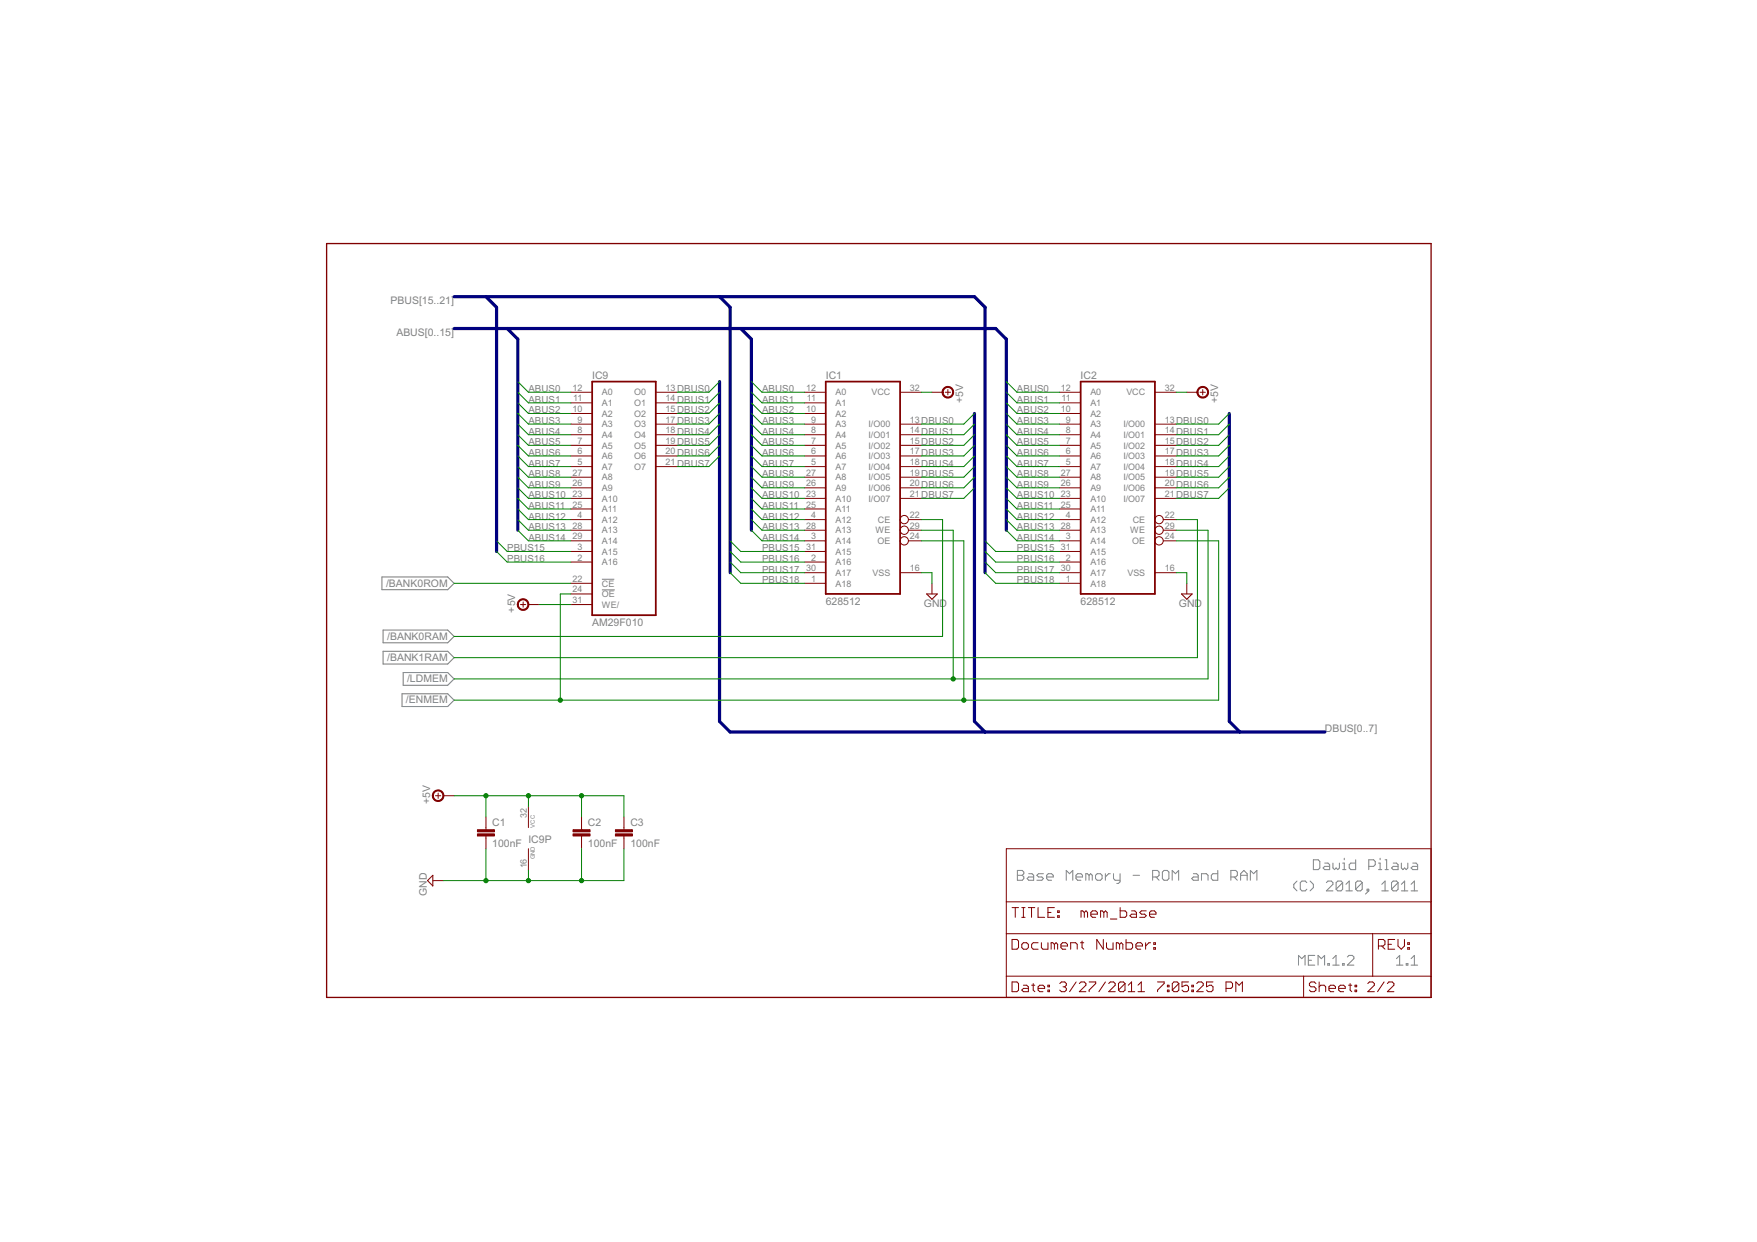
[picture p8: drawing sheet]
<svg xmlns="http://www.w3.org/2000/svg" width="420mm" height="297mm" viewBox="0 0 420 297" stroke-linecap="round" stroke-linejoin="round" font-family="sans-serif">
<defs><g id="words">
<g font-size="2.8" fill="#808080">
<text x="93.4" y="72.7">PBUS[15..21]</text>
<text x="94.8" y="80.3">ABUS[0..15]</text>
<text x="141.6" y="90.6">IC9</text>
<text x="197.5" y="90.6">IC1</text>
<text x="258.4" y="90.6">IC2</text>
<text x="230.4" y="96.4" transform="rotate(-90 230.4 96.4)">+5V</text>
<text x="291.3" y="96.4" transform="rotate(-90 291.3 96.4)">+5V</text>
<text x="92.3" y="140.3">/BANK0ROM</text>
<text x="123.2" y="146.5" transform="rotate(-90 123.2 146.5)">+5V</text>
<text x="141.6" y="149.7">AM29F010</text>
<text x="197.5" y="144.6">628512</text>
<text x="221" y="145.2">GND</text>
<text x="258.4" y="144.6">628512</text>
<text x="281.9" y="145.2">GND</text>
<text x="92.6" y="153">/BANK0RAM</text>
<text x="92.6" y="158.1">/BANK1RAM</text>
<text x="97.3" y="163.1">/LDMEM</text>
<text x="97.1" y="168.2">/ENMEM</text>
<text x="316.8" y="175.1">DBUS[0..7]</text>
<text x="102.9" y="192.2" transform="rotate(-90 102.9 192.2)">+5V</text>
<text x="117.7" y="197.5">C1</text>
<text x="140.6" y="197.5">C2</text>
<text x="150.7" y="197.5">C3</text>
<text x="117.7" y="202.6">100nF</text>
<text x="126.4" y="201.7">IC9P</text>
<text x="140.6" y="202.6">100nF</text>
<text x="150.7" y="202.6">100nF</text>
<text x="102.1" y="214.3" transform="rotate(-90 102.1 214.3)">GND</text>
</g>
<g font-size="2.6" fill="#808080">
<text x="126.4" y="93.8">ABUS0</text>
<text x="182.2" y="93.8">ABUS0</text>
<text x="243.2" y="93.8">ABUS0</text>
<text x="126.4" y="96.3">ABUS1</text>
<text x="126.4" y="98.9">ABUS2</text>
<text x="126.4" y="101.4">ABUS3</text>
<text x="182.2" y="96.3">ABUS1</text>
<text x="182.2" y="98.9">ABUS2</text>
<text x="182.2" y="101.4">ABUS3</text>
<text x="243.2" y="96.3">ABUS1</text>
<text x="243.2" y="98.9">ABUS2</text>
<text x="243.2" y="101.4">ABUS3</text>
<text x="126.4" y="104">ABUS4</text>
<text x="126.4" y="106.5">ABUS5</text>
<text x="182.2" y="104">ABUS4</text>
<text x="182.2" y="106.5">ABUS5</text>
<text x="243.2" y="104">ABUS4</text>
<text x="243.2" y="106.5">ABUS5</text>
<text x="126.4" y="109">ABUS6</text>
<text x="126.4" y="111.6">ABUS7</text>
<text x="182.2" y="109">ABUS6</text>
<text x="182.2" y="111.6">ABUS7</text>
<text x="243.2" y="109">ABUS6</text>
<text x="243.2" y="111.6">ABUS7</text>
<text x="126.4" y="114.1">ABUS8</text>
<text x="126.4" y="116.7">ABUS9</text>
<text x="126.4" y="119.2">ABUS10</text>
<text x="182.2" y="114.1">ABUS8</text>
<text x="182.2" y="116.7">ABUS9</text>
<text x="182.2" y="119.2">ABUS10</text>
<text x="243.2" y="114.1">ABUS8</text>
<text x="243.2" y="116.7">ABUS9</text>
<text x="243.2" y="119.2">ABUS10</text>
<text x="126.4" y="121.7">ABUS11</text>
<text x="126.4" y="124.3">ABUS12</text>
<text x="182.2" y="121.7">ABUS11</text>
<text x="182.2" y="124.3">ABUS12</text>
<text x="243.2" y="121.7">ABUS11</text>
<text x="243.2" y="124.3">ABUS12</text>
<text x="121.3" y="131.9">PBUS15</text>
<text x="126.4" y="126.8">ABUS13</text>
<text x="126.4" y="129.4">ABUS14</text>
<text x="182.2" y="126.8">ABUS13</text>
<text x="182.2" y="129.4">ABUS14</text>
<text x="182.2" y="131.9">PBUS15</text>
<text x="243.2" y="126.8">ABUS13</text>
<text x="243.2" y="129.4">ABUS14</text>
<text x="243.2" y="131.9">PBUS15</text>
<text x="121.3" y="134.4">PBUS16</text>
<text x="182.2" y="134.4">PBUS16</text>
<text x="182.2" y="137">PBUS17</text>
<text x="243.2" y="134.4">PBUS16</text>
<text x="243.2" y="137">PBUS17</text>
<text x="182.2" y="139.5">PBUS18</text>
<text x="243.2" y="139.5">PBUS18</text>
</g>
<g font-size="2.4" fill="#808080">
<text x="136.9" y="93.5">12</text>
<text x="137.1" y="96">11</text>
<text x="143.9" y="94.6">A0</text>
<text x="151.6" y="94.6">O0</text>
<text x="159.2" y="93.5">13DBUS0</text>
<text x="159.2" y="96">14DBUS1</text>
<text x="192.8" y="93.5">12</text>
<text x="192.9" y="96">11</text>
<text x="199.8" y="94.6">A0</text>
<text x="208.4" y="94.6">VCC</text>
<text x="217.6" y="93.5">32</text>
<text x="253.7" y="93.5">12</text>
<text x="253.9" y="96">11</text>
<text x="260.8" y="94.6">A0</text>
<text x="269.3" y="94.6">VCC</text>
<text x="278.5" y="93.5">32</text>
<text x="136.9" y="98.5">10</text>
<text x="138.1" y="101.1">9</text>
<text x="143.9" y="99.6">A2</text>
<text x="143.9" y="97.1">A1</text>
<text x="151.6" y="97.1">O1</text>
<text x="151.6" y="99.6">O2</text>
<text x="159.2" y="98.5">15DBUS2</text>
<text x="159.2" y="101.1">17DBUS3</text>
<text x="192.8" y="98.5">10</text>
<text x="193.9" y="101.1">9</text>
<text x="199.8" y="97.1">A1</text>
<text x="199.8" y="99.6">A2</text>
<text x="217.6" y="101.1">13DBUS0</text>
<text x="253.7" y="98.5">10</text>
<text x="254.9" y="101.1">9</text>
<text x="260.8" y="97.1">A1</text>
<text x="260.8" y="99.6">A2</text>
<text x="278.5" y="101.1">13DBUS0</text>
<text x="138.1" y="106.1">7</text>
<text x="138.1" y="103.6">8</text>
<text x="143.9" y="107.3">A5</text>
<text x="143.9" y="104.7">A4</text>
<text x="143.9" y="102.2">A3</text>
<text x="151.6" y="102.2">O3</text>
<text x="151.6" y="104.7">O4</text>
<text x="151.6" y="107.3">O5</text>
<text x="159.2" y="103.6">18DBUS4</text>
<text x="159.2" y="106.1">19DBUS5</text>
<text x="193.9" y="103.6">8</text>
<text x="193.9" y="106.1">7</text>
<text x="199.8" y="102.2">A3</text>
<text x="199.8" y="104.7">A4</text>
<text x="199.8" y="107.3">A5</text>
<text x="207.7" y="102.2">I/O00</text>
<text x="207.7" y="104.7">I/O01</text>
<text x="207.7" y="107.3">I/O02</text>
<text x="217.6" y="103.6">14DBUS1</text>
<text x="217.6" y="106.1">15DBUS2</text>
<text x="254.9" y="103.6">8</text>
<text x="254.9" y="106.1">7</text>
<text x="260.8" y="102.2">A3</text>
<text x="260.8" y="104.7">A4</text>
<text x="260.8" y="107.3">A5</text>
<text x="268.6" y="102.2">I/O00</text>
<text x="268.6" y="104.7">I/O01</text>
<text x="268.6" y="107.3">I/O02</text>
<text x="278.5" y="103.6">14DBUS1</text>
<text x="278.5" y="106.1">15DBUS2</text>
<text x="136.9" y="113.8">27</text>
<text x="138.1" y="111.2">5</text>
<text x="138.1" y="108.7">6</text>
<text x="143.9" y="112.3">A7</text>
<text x="143.9" y="109.8">A6</text>
<text x="151.6" y="109.8">O6</text>
<text x="151.6" y="112.3">O7</text>
<text x="159.2" y="108.7">20DBUS6</text>
<text x="159.2" y="111.2">21DBUS7</text>
<text x="192.8" y="113.8">27</text>
<text x="193.9" y="108.7">6</text>
<text x="193.9" y="111.2">5</text>
<text x="199.8" y="109.8">A6</text>
<text x="199.8" y="112.3">A7</text>
<text x="207.7" y="109.8">I/O03</text>
<text x="207.7" y="112.3">I/O04</text>
<text x="217.6" y="108.7">17DBUS3</text>
<text x="217.6" y="111.2">18DBUS4</text>
<text x="217.6" y="113.8">19DBUS5</text>
<text x="253.7" y="113.8">27</text>
<text x="254.9" y="108.7">6</text>
<text x="254.9" y="111.2">5</text>
<text x="260.8" y="109.8">A6</text>
<text x="260.8" y="112.3">A7</text>
<text x="268.6" y="109.8">I/O03</text>
<text x="268.6" y="112.3">I/O04</text>
<text x="278.5" y="108.7">17DBUS3</text>
<text x="278.5" y="111.2">18DBUS4</text>
<text x="278.5" y="113.8">19DBUS5</text>
<text x="136.9" y="118.8">23</text>
<text x="136.9" y="116.3">26</text>
<text x="143.9" y="120">A10</text>
<text x="143.9" y="117.4">A9</text>
<text x="143.9" y="114.9">A8</text>
<text x="192.8" y="116.3">26</text>
<text x="192.8" y="118.8">23</text>
<text x="199.8" y="114.9">A8</text>
<text x="199.8" y="117.4">A9</text>
<text x="199.8" y="120">A10</text>
<text x="207.7" y="114.9">I/O05</text>
<text x="207.7" y="117.4">I/O06</text>
<text x="207.7" y="120">I/O07</text>
<text x="217.6" y="116.3">20DBUS6</text>
<text x="217.6" y="118.8">21DBUS7</text>
<text x="253.7" y="116.3">26</text>
<text x="253.7" y="118.8">23</text>
<text x="260.8" y="114.9">A8</text>
<text x="260.8" y="117.4">A9</text>
<text x="260.8" y="120">A10</text>
<text x="268.6" y="114.9">I/O05</text>
<text x="268.6" y="117.4">I/O06</text>
<text x="268.6" y="120">I/O07</text>
<text x="278.5" y="116.3">20DBUS6</text>
<text x="278.5" y="118.8">21DBUS7</text>
<text x="136.9" y="121.4">25</text>
<text x="138.1" y="123.9">4</text>
<text x="143.9" y="125">A12</text>
<text x="143.9" y="122.5">A11</text>
<text x="192.8" y="121.4">25</text>
<text x="193.9" y="123.9">4</text>
<text x="199.8" y="122.5">A11</text>
<text x="199.8" y="125">A12</text>
<text x="209.9" y="125">CE</text>
<text x="217.6" y="123.9">22</text>
<text x="253.7" y="121.4">25</text>
<text x="254.9" y="123.9">4</text>
<text x="260.8" y="122.5">A11</text>
<text x="260.8" y="125">A12</text>
<text x="270.9" y="125">CE</text>
<text x="278.5" y="123.9">22</text>
<text x="136.9" y="126.5">28</text>
<text x="136.9" y="129">29</text>
<text x="138.1" y="131.5">3</text>
<text x="143.9" y="127.6">A13</text>
<text x="143.9" y="130.1">A14</text>
<text x="192.8" y="126.5">28</text>
<text x="192.8" y="131.5">31</text>
<text x="193.9" y="129">3</text>
<text x="199.8" y="127.6">A13</text>
<text x="199.8" y="130.1">A14</text>
<text x="209.4" y="127.6">WE</text>
<text x="209.8" y="130.1">OE</text>
<text x="217.6" y="126.5">29</text>
<text x="217.6" y="129">24</text>
<text x="253.7" y="126.5">28</text>
<text x="253.7" y="131.5">31</text>
<text x="254.9" y="129">3</text>
<text x="260.8" y="127.6">A13</text>
<text x="260.8" y="130.1">A14</text>
<text x="270.3" y="127.6">WE</text>
<text x="270.8" y="130.1">OE</text>
<text x="278.5" y="126.5">29</text>
<text x="278.5" y="129">24</text>
<text x="138.1" y="134.1">2</text>
<text x="143.9" y="132.7">A15</text>
<text x="143.9" y="135.2">A16</text>
<text x="192.8" y="136.6">30</text>
<text x="193.9" y="134.1">2</text>
<text x="199.8" y="132.7">A15</text>
<text x="199.8" y="135.2">A16</text>
<text x="199.8" y="137.7">A17</text>
<text x="208.7" y="137.7">VSS</text>
<text x="217.6" y="136.6">16</text>
<text x="253.7" y="136.6">30</text>
<text x="254.9" y="134.1">2</text>
<text x="260.8" y="132.7">A15</text>
<text x="260.8" y="135.2">A16</text>
<text x="260.8" y="137.7">A17</text>
<text x="269.6" y="137.7">VSS</text>
<text x="278.5" y="136.6">16</text>
<text x="136.9" y="139.2">22</text>
<text x="136.9" y="141.7">24</text>
<text x="143.9" y="140.3">CE</text>
<text x="143.9" y="142.8">OE</text>
<text x="193.9" y="139.2">1</text>
<text x="199.8" y="140.3">A18</text>
<text x="254.9" y="139.2">1</text>
<text x="260.8" y="140.3">A18</text>
<text x="136.9" y="144.2">31</text>
<text x="143.9" y="145.4">WE/</text>
<text x="126" y="195.6" transform="rotate(-90 126 195.6)">32</text>
<text x="126" y="207.7" transform="rotate(-90 126 207.7)">16</text>
</g>
<g font-size="1.6" fill="#808080">
<text x="127.9" y="197.9" transform="rotate(-90 127.9 197.9)">VCC</text>
<text x="127.9" y="205.5" transform="rotate(-90 127.9 205.5)">GND</text>
</g>
</g></defs>
<g fill="#808080" stroke="#808080" stroke-width=".24">
<path d="M243.3 208.2v2.3z"/>
<path d="M243.3 208.2h1.2z"/>
<path d="M244.5 208.2l.3 .4z"/>
<path d="M244.8 208.6v.4z"/>
<path d="M244.8 209l-.3 .3z"/>
<path d="M244.5 209.3l.3 .4z"/>
<path d="M244.8 209.7v.4z"/>
<path d="M244.8 210.1l-.3 .4z"/>
<path d="M243.3 210.5h1.2z"/>
<path d="M243.3 209.3h1.2z"/>
<path d="M246 209h.8z"/>
<path d="M246.8 209l.4 .3z"/>
<path d="M247.2 209.3v1.2z"/>
<path d="M246 210.5h1.2z"/>
<path d="M245.6 210.1l.4 .4z"/>
<path d="M245.6 210.1l.4-.4z"/>
<path d="M246 209.7h1.2z"/>
<path d="M247.9 210.5h1.2z"/>
<path d="M249.5 210.1l-.4 .4z"/>
<path d="M249.1 209.7l.4 .4z"/>
<path d="M248.3 209.7h.8z"/>
<path d="M247.9 209.3l.4 .4z"/>
<path d="M247.9 209.3l.4-.3z"/>
<path d="M248.3 209h1.2z"/>
<path d="M250.7 210.5h.8z"/>
<path d="M250.3 210.1l.4 .4z"/>
<path d="M250.3 209.3v.8z"/>
<path d="M250.3 209.3l.4-.3z"/>
<path d="M250.7 209h.8z"/>
<path d="M251.5 209l.4 .3z"/>
<path d="M251.9 209.3v.4z"/>
<path d="M250.3 209.7h1.6z"/>
<path d="M255 208.2v2.3z"/>
<path d="M255 208.2l.8 .8z"/>
<path d="M255.8 209l.7-.8z"/>
<path d="M256.5 208.2v2.3z"/>
<path d="M257.7 210.5h.8z"/>
<path d="M257.3 210.1l.4 .4z"/>
<path d="M257.3 209.3v.8z"/>
<path d="M257.3 209.3l.4-.3z"/>
<path d="M257.7 209h.8z"/>
<path d="M258.5 209l.4 .3z"/>
<path d="M258.9 209.3v.4z"/>
<path d="M257.3 209.7h1.6z"/>
<path d="M259.7 209v1.5z"/>
<path d="M259.7 209h.3z"/>
<path d="M260 209l.4 .3z"/>
<path d="M260.4 209.3v1.2z"/>
<path d="M260.4 209.3l.4-.3z"/>
<path d="M260.8 209l.4 .3z"/>
<path d="M261.2 209.3v1.2z"/>
<path d="M262.4 210.5h.8z"/>
<path d="M263.5 210.1l-.3 .4z"/>
<path d="M263.5 209.3v.8z"/>
<path d="M263.2 209l.3 .3z"/>
<path d="M262.4 209h.8z"/>
<path d="M262 209.3l.4-.3z"/>
<path d="M262 209.3v.8z"/>
<path d="M262 210.1l.4 .4z"/>
<path d="M264.3 209v1.5z"/>
<path d="M264.3 209.7l.8-.7z"/>
<path d="M265.1 209h.4z"/>
<path d="M266.3 209v1.1z"/>
<path d="M266.3 210.1l.4 .4z"/>
<path d="M266.7 210.5h1.1z"/>
<path d="M267.8 209v1.9z"/>
<path d="M267.4 211.3l.4-.4z"/>
<path d="M267.1 211.3h.3z"/>
<path d="M271 209.3h1.5z"/>
<path d="M275.6 208.2v2.3z"/>
<path d="M275.6 208.2h1.2z"/>
<path d="M276.8 208.2l.4 .4z"/>
<path d="M277.2 208.6v.7z"/>
<path d="M277.2 209.3l-.4 .4z"/>
<path d="M275.6 209.7h1.2z"/>
<path d="M276.4 209.7l.8 .8z"/>
<path d="M278.4 208.2h.7z"/>
<path d="M278.4 208.2l-.4 .4z"/>
<path d="M278 208.6v1.5z"/>
<path d="M278 210.1l.4 .4z"/>
<path d="M278.4 210.5h.7z"/>
<path d="M279.5 210.1l-.4 .4z"/>
<path d="M279.5 208.6v1.5z"/>
<path d="M279.1 208.2l.4 .4z"/>
<path d="M280.3 208.2v2.3z"/>
<path d="M280.3 208.2l.8 .8z"/>
<path d="M281.9 208.2l-.8 .8z"/>
<path d="M281.9 208.2v2.3z"/>
<path d="M285.4 209h.8z"/>
<path d="M286.2 209l.3 .3z"/>
<path d="M286.5 209.3v1.2z"/>
<path d="M285.4 210.5h1.1z"/>
<path d="M285 210.1l.4 .4z"/>
<path d="M285 210.1l.4-.4z"/>
<path d="M285.4 209.7h1.1z"/>
<path d="M287.3 209v1.5z"/>
<path d="M287.3 209h1.2z"/>
<path d="M288.5 209l.4 .3z"/>
<path d="M288.9 209.3v1.2z"/>
<path d="M291.2 208.2v2.3z"/>
<path d="M290 210.5h1.2z"/>
<path d="M289.7 210.1l.3 .4z"/>
<path d="M289.7 209.3v.8z"/>
<path d="M289.7 209.3l.3-.3z"/>
<path d="M290 209h1.2z"/>
<path d="M294.3 208.2v2.3z"/>
<path d="M294.3 208.2h1.2z"/>
<path d="M295.5 208.2l.4 .4z"/>
<path d="M295.9 208.6v.7z"/>
<path d="M295.9 209.3l-.4 .4z"/>
<path d="M294.3 209.7h1.2z"/>
<path d="M295.1 209.7l.8 .8z"/>
<path d="M296.7 209v1.5z"/>
<path d="M296.7 209l.8-.8z"/>
<path d="M297.5 208.2l.7 .8z"/>
<path d="M298.2 209v1.5z"/>
<path d="M296.7 209.3h1.5z"/>
<path d="M299 208.2v2.3z"/>
<path d="M299 208.2l.8 .8z"/>
<path d="M300.6 208.2l-.8 .8z"/>
<path d="M300.6 208.2v2.3z"/>
<path d="M314.1 205.6v2.4z"/>
<path d="M314.1 208h1.1z"/>
<path d="M315.6 207.6l-.4 .4z"/>
<path d="M315.6 206v1.6z"/>
<path d="M315.2 205.6l.4 .4z"/>
<path d="M314.1 205.6h1.1z"/>
<path d="M316.8 206.4h.8z"/>
<path d="M317.6 206.4l.4 .4z"/>
<path d="M318 206.8v1.2z"/>
<path d="M316.8 208h1.2z"/>
<path d="M316.4 207.6l.4 .4z"/>
<path d="M316.4 207.6l.4-.4z"/>
<path d="M316.8 207.2h1.2z"/>
<path d="M318.7 206.4v1.2z"/>
<path d="M318.7 207.6l.4 .4z"/>
<path d="M319.5 207.6l-.4 .4z"/>
<path d="M319.5 207.6l.4 .4z"/>
<path d="M320.3 207.6l-.4 .4z"/>
<path d="M320.3 206.4v1.2z"/>
<path d="M321.1 206.4h.4z"/>
<path d="M321.5 206.4v1.6z"/>
<path d="M321.1 208h.8z"/>
<path d="M321.5 205.3v.3z"/>
<path d="M324.2 205.6v2.4z"/>
<path d="M323 208h1.2z"/>
<path d="M322.6 207.6l.4 .4z"/>
<path d="M322.6 206.8v.8z"/>
<path d="M322.6 206.8l.4-.4z"/>
<path d="M323 206.4h1.2z"/>
<path d="M327.3 205.6v2.4z"/>
<path d="M327.3 205.6h1.2z"/>
<path d="M328.5 205.6l.4 .4z"/>
<path d="M328.9 206v.8z"/>
<path d="M328.9 206.8l-.4 .4z"/>
<path d="M327.3 207.2h1.2z"/>
<path d="M329.6 206.4h.4z"/>
<path d="M330 206.4v1.6z"/>
<path d="M329.6 208h.8z"/>
<path d="M330 205.3v.3z"/>
<path d="M331.2 205.6h.4z"/>
<path d="M331.6 205.6v2.4z"/>
<path d="M331.2 208h.8z"/>
<path d="M333.2 206.4h.7z"/>
<path d="M333.9 206.4l.4 .4z"/>
<path d="M334.3 206.8v1.2z"/>
<path d="M333.2 208h1.1z"/>
<path d="M332.8 207.6l.4 .4z"/>
<path d="M332.8 207.6l.4-.4z"/>
<path d="M333.2 207.2h1.1z"/>
<path d="M335.1 206.4v1.2z"/>
<path d="M335.1 207.6l.4 .4z"/>
<path d="M335.5 208l.4-.4z"/>
<path d="M335.9 207.6l.4 .4z"/>
<path d="M336.7 207.6l-.4 .4z"/>
<path d="M336.7 206.4v1.2z"/>
<path d="M337.8 206.4h.8z"/>
<path d="M338.6 206.4l.4 .4z"/>
<path d="M339 206.8v1.2z"/>
<path d="M337.8 208h1.2z"/>
<path d="M337.4 207.6l.4 .4z"/>
<path d="M337.4 207.6l.4-.4z"/>
<path d="M337.8 207.2h1.2z"/>
<path d="M309.4 212.3l.8 .8z"/>
<path d="M309.4 211.5v.8z"/>
<path d="M310.2 210.7l-.8 .8z"/>
<path d="M312.1 210.7l.4 .4z"/>
<path d="M311.3 210.7h.8z"/>
<path d="M310.9 211.1l.4-.4z"/>
<path d="M310.9 211.1v1.6z"/>
<path d="M310.9 212.7l.4 .4z"/>
<path d="M311.3 213.1h.8z"/>
<path d="M312.5 212.7l-.4 .4z"/>
<path d="M313.3 213.1l.8-.8z"/>
<path d="M314.1 211.5v.8z"/>
<path d="M313.3 210.7l.8 .8z"/>
<path d="M317.2 213.1h1.5z"/>
<path d="M317.2 213.1l1.5-1.6z"/>
<path d="M318.7 211.1v.4z"/>
<path d="M318.3 210.7l.4 .4z"/>
<path d="M317.6 210.7h.7z"/>
<path d="M317.6 210.7l-.4 .4z"/>
<path d="M319.5 211.1v1.6z"/>
<path d="M319.5 211.1l.4-.4z"/>
<path d="M319.9 210.7h.8z"/>
<path d="M320.7 210.7l.4 .4z"/>
<path d="M321.1 211.1v1.6z"/>
<path d="M321.1 212.7l-.4 .4z"/>
<path d="M319.9 213.1h.8z"/>
<path d="M319.5 212.7l.4 .4z"/>
<path d="M319.5 212.7l1.6-1.6z"/>
<path d="M321.9 211.5l.7-.8z"/>
<path d="M322.6 210.7v2.4z"/>
<path d="M321.9 213.1h1.5z"/>
<path d="M324.2 211.1v1.6z"/>
<path d="M324.2 211.1l.4-.4z"/>
<path d="M324.6 210.7h.8z"/>
<path d="M325.4 210.7l.4 .4z"/>
<path d="M325.8 211.1v1.6z"/>
<path d="M325.8 212.7l-.4 .4z"/>
<path d="M324.6 213.1h.8z"/>
<path d="M324.2 212.7l.4 .4z"/>
<path d="M324.2 212.7l1.6-1.6z"/>
<path d="M326.5 213.8l.8-.7z"/>
<path d="M327.3 212.7v.4z"/>
<path d="M326.9 212.7h.4z"/>
<path d="M326.9 212.7v.4z"/>
<path d="M326.9 213.1h.4z"/>
<path d="M330.4 211.5l.8-.8z"/>
<path d="M331.2 210.7v2.4z"/>
<path d="M330.4 213.1h1.6z"/>
<path d="M332.8 211.1v1.6z"/>
<path d="M332.8 211.1l.4-.4z"/>
<path d="M333.2 210.7h.7z"/>
<path d="M333.9 210.7l.4 .4z"/>
<path d="M334.3 211.1v1.6z"/>
<path d="M334.3 212.7l-.4 .4z"/>
<path d="M333.2 213.1h.7z"/>
<path d="M332.8 212.7l.4 .4z"/>
<path d="M332.8 212.7l1.5-1.6z"/>
<path d="M335.1 211.5l.8-.8z"/>
<path d="M335.9 210.7v2.4z"/>
<path d="M335.1 213.1h1.6z"/>
<path d="M338.2 210.7l-.8 .8z"/>
<path d="M338.2 210.7v2.4z"/>
<path d="M337.4 213.1h1.6z"/>
<path d="M334.7 228.5l-.8 .8z"/>
<path d="M334.7 228.5v2.3z"/>
<path d="M333.9 230.8h1.6z"/>
<path d="M336.3 230.4v.4z"/>
<path d="M336.3 230.4h.4z"/>
<path d="M336.7 230.4v.4z"/>
<path d="M336.3 230.8h.4z"/>
<path d="M338.2 228.5l-.8 .8z"/>
<path d="M338.2 228.5v2.3z"/>
<path d="M337.4 230.8h1.6z"/>
<path d="M310.5 228.5v2.3z"/>
<path d="M310.5 228.5l.8 .8z"/>
<path d="M311.3 229.3l.8-.8z"/>
<path d="M312.1 228.5v2.3z"/>
<path d="M312.9 228.5h1.5z"/>
<path d="M312.9 228.5v2.3z"/>
<path d="M312.9 230.8h1.5z"/>
<path d="M312.9 229.7h.7z"/>
<path d="M315.2 228.5v2.3z"/>
<path d="M315.2 228.5l.8 .8z"/>
<path d="M316 229.3l.8-.8z"/>
<path d="M316.8 228.5v2.3z"/>
<path d="M317.5 230.4v.4z"/>
<path d="M317.5 230.4h.4z"/>
<path d="M317.9 230.4v.4z"/>
<path d="M317.5 230.8h.4z"/>
<path d="M319.5 228.5l-.8 .8z"/>
<path d="M319.5 228.5v2.3z"/>
<path d="M318.7 230.8h1.6z"/>
<path d="M321 230.4v.4z"/>
<path d="M321 230.4h.4z"/>
<path d="M321.4 230.4v.4z"/>
<path d="M321 230.8h.4z"/>
<path d="M322.2 230.8h1.6z"/>
<path d="M322.2 230.8l1.6-1.5z"/>
<path d="M323.8 228.9v.4z"/>
<path d="M323.4 228.5l.4 .4z"/>
<path d="M322.6 228.5h.8z"/>
<path d="M322.2 228.9l.4-.4z"/>
<path d="M143.9 138.5h3z"/>
<path d="M143.9 141.1h3.1z"/>
</g>
<g fill="#808080" stroke="#808080" stroke-width=".25">
<path d="M108.6 167.4l-1.5 1.6z"/>
<path d="M96.1 169h11z"/>
<path d="M107.1 165.9l1.5 1.5z"/>
<path d="M96.1 165.9h11z"/>
<path d="M96.1 165.9v3.1z"/>
<path d="M107.1 141l1.5-1.5z"/>
<path d="M91.3 141h15.8z"/>
<path d="M107.1 138l1.5 1.5z"/>
<path d="M91.3 138h15.8z"/>
<path d="M91.3 138v3z"/>
<path d="M108.6 152.2l-1.5 1.5z"/>
<path d="M91.6 153.7h15.5z"/>
<path d="M107.1 150.7l1.5 1.5z"/>
<path d="M91.6 150.7h15.5z"/>
<path d="M91.6 150.7v3z"/>
<path d="M108.6 157.3l-1.5 1.5z"/>
<path d="M91.6 158.8h15.5z"/>
<path d="M107.1 155.8l1.5 1.5z"/>
<path d="M91.6 155.8h15.5z"/>
<path d="M91.6 155.8v3z"/>
<path d="M108.6 162.4l-1.5 1.5z"/>
<path d="M96.4 163.9h10.7z"/>
<path d="M107.1 160.8l1.5 1.6z"/>
<path d="M96.4 160.8h10.7z"/>
<path d="M96.4 160.8v3.1z"/>
</g>
<g fill="#800000" stroke="#800000" stroke-width=".42">
<path d="M197.5 91.3v50.7z"/>
<path d="M197.5 142h17.7z"/>
<path d="M215.2 91.3v50.7z"/>
<path d="M197.5 91.3h17.7z"/>
<path d="M258.4 91.3v50.7z"/>
<path d="M258.4 142h17.8z"/>
<path d="M276.2 91.3v50.7z"/>
<path d="M258.4 91.3h17.8z"/>
<path d="M141.6 147.1h15.2z"/>
<path d="M156.8 91.3v55.8z"/>
<path d="M141.6 91.3h15.2z"/>
<path d="M141.6 91.3v55.8z"/>
</g>
<g fill="#800000" stroke="#800000" stroke-width=".24">
<path d="M192.4 93.8h5.1z"/>
<path d="M192.4 96.4h5.1z"/>
<path d="M192.4 98.9h5.1z"/>
<path d="M192.4 101.4h5.1z"/>
<path d="M192.4 104h5.1z"/>
<path d="M192.4 106.5h5.1z"/>
<path d="M192.4 109.1h5.1z"/>
<path d="M192.4 111.6h5.1z"/>
<path d="M192.4 114.1h5.1z"/>
<path d="M215.2 101.4h5.1z"/>
<path d="M215.2 104h5.1z"/>
<path d="M215.2 106.5h5.1z"/>
<path d="M215.2 109.1h5.1z"/>
<path d="M215.2 111.6h5.1z"/>
<path d="M215.2 114.1h5.1z"/>
<path d="M215.2 116.7h5.1z"/>
<path d="M215.2 119.2h5.1z"/>
<path d="M192.4 116.7h5.1z"/>
<path d="M192.4 119.2h5.1z"/>
<path d="M192.4 121.7h5.1z"/>
<path d="M192.4 124.3h5.1z"/>
<path d="M192.4 126.8h5.1z"/>
<path d="M192.4 129.3h5.1z"/>
<path d="M217.2 126.8h3.1z"/>
<path d="M217.2 124.3h3.1z"/>
<path d="M217.2 129.3h3.1z"/>
<path d="M192.4 131.9h5.1z"/>
<path d="M192.4 134.4h5.1z"/>
<path d="M215.2 93.8h5.1z"/>
<path d="M215.2 137h5.1z"/>
<path d="M192.4 137h5.1z"/>
<path d="M192.4 139.5h5.1z"/>
<path d="M253.3 93.8h5.1z"/>
<path d="M253.3 96.4h5.1z"/>
<path d="M253.3 98.9h5.1z"/>
<path d="M253.3 101.4h5.1z"/>
<path d="M253.3 104h5.1z"/>
<path d="M253.3 106.5h5.1z"/>
<path d="M253.3 109.1h5.1z"/>
<path d="M253.3 111.6h5.1z"/>
<path d="M253.3 114.1h5.1z"/>
<path d="M276.2 101.4h5.1z"/>
<path d="M276.2 104h5.1z"/>
<path d="M276.2 106.5h5.1z"/>
<path d="M276.2 109.1h5.1z"/>
<path d="M276.2 111.6h5.1z"/>
<path d="M276.2 114.1h5.1z"/>
<path d="M276.2 116.7h5.1z"/>
<path d="M276.2 119.2h5.1z"/>
<path d="M253.3 116.7h5.1z"/>
<path d="M253.3 119.2h5.1z"/>
<path d="M253.3 121.7h5.1z"/>
<path d="M253.3 124.3h5.1z"/>
<path d="M253.3 126.8h5.1z"/>
<path d="M253.3 129.3h5.1z"/>
<path d="M278.2 126.8h3.1z"/>
<path d="M278.2 124.3h3.1z"/>
<path d="M278.2 129.3h3.1z"/>
<path d="M253.3 131.9h5.1z"/>
<path d="M253.3 134.4h5.1z"/>
<path d="M276.2 93.8h5.1z"/>
<path d="M276.2 137h5.1z"/>
<path d="M253.3 137h5.1z"/>
<path d="M253.3 139.5h5.1z"/>
<path d="M136.5 144.6h5.1z"/>
<path d="M136.5 124.3h5.1z"/>
<path d="M136.5 111.6h5.1z"/>
<path d="M136.5 109.1h5.1z"/>
<path d="M136.5 106.5h5.1z"/>
<path d="M136.5 104h5.1z"/>
<path d="M136.5 101.4h5.1z"/>
<path d="M136.5 98.9h5.1z"/>
<path d="M136.5 96.4h5.1z"/>
<path d="M136.5 93.8h5.1z"/>
<path d="M156.8 93.8h5.1z"/>
<path d="M156.8 96.4h5.1z"/>
<path d="M156.8 98.9h5.1z"/>
<path d="M156.8 101.4h5.1z"/>
<path d="M156.8 104h5.1z"/>
<path d="M156.8 106.5h5.1z"/>
<path d="M156.8 109.1h5.1z"/>
<path d="M156.8 111.6h5.1z"/>
<path d="M136.5 139.5h5.1z"/>
<path d="M136.5 119.2h5.1z"/>
<path d="M136.5 142h5.1z"/>
<path d="M136.5 121.7h5.1z"/>
<path d="M136.5 116.7h5.1z"/>
<path d="M136.5 114.1h5.1z"/>
<path d="M136.5 126.8h5.1z"/>
<path d="M136.5 129.3h5.1z"/>
<path d="M136.5 131.9h5.1z"/>
<path d="M136.5 134.4h5.1z"/>
<path d="M126.4 192.8v5.1z"/>
<path d="M126.4 203v5.1z"/>
<path d="M126.4 144.6h2.5z"/>
<path d="M125.1 144v1.2z"/>
<path d="M124.5 144.6h1.2z"/>
<path d="M222.9 93.8h2.5z"/>
<path d="M226.7 93.2v1.2z"/>
<path d="M226 93.8h1.3z"/>
<path d="M283.8 93.8h2.5z"/>
<path d="M287.6 93.2v1.2z"/>
<path d="M287 93.8h1.2z"/>
<path d="M222.9 139.5v2.5z"/>
<path d="M283.8 139.5v2.5z"/>
<path d="M116.2 195.4v2.5z"/>
<path d="M116.2 200.4v2.6z"/>
<path d="M116.2 197.9v.5z"/>
<path d="M116.2 199.9v.5z"/>
<path d="M106 190.3h2.6z"/>
<path d="M104.8 189.7v1.2z"/>
<path d="M104.1 190.3h1.3z"/>
<path d="M103.5 210.6h2.5z"/>
<path d="M139.1 195.4v2.5z"/>
<path d="M139.1 200.4v2.6z"/>
<path d="M139.1 197.9v.5z"/>
<path d="M139.1 199.9v.5z"/>
<path d="M149.2 195.4v2.5z"/>
<path d="M149.2 200.4v2.6z"/>
<path d="M149.2 197.9v.5z"/>
<path d="M149.2 199.9v.5z"/>
<path d="M240.6 238.5h71.1z"/>
<path d="M328.3 223.3h13.9z"/>
<path d="M240.6 233.5v5z"/>
<path d="M242 234.8v2.4z"/>
<path d="M242 237.2h1.2z"/>
<path d="M243.2 237.2l.4-.4z"/>
<path d="M243.6 235.2v1.6z"/>
<path d="M243.2 234.8l.4 .4z"/>
<path d="M242 234.8h1.2z"/>
<path d="M244.7 235.6h.8z"/>
<path d="M245.5 235.6l.4 .4z"/>
<path d="M245.9 236v1.2z"/>
<path d="M244.7 237.2h1.2z"/>
<path d="M244.3 236.8l.4 .4z"/>
<path d="M244.7 236.4l-.4 .4z"/>
<path d="M244.7 236.4h1.2z"/>
<path d="M247.1 235.2v1.6z"/>
<path d="M247.1 236.8l.4 .4z"/>
<path d="M246.7 235.6h.8z"/>
<path d="M248.6 237.2h.8z"/>
<path d="M248.2 236.8l.4 .4z"/>
<path d="M248.2 236v.8z"/>
<path d="M248.2 236l.4-.4z"/>
<path d="M248.6 235.6h.8z"/>
<path d="M249.4 235.6l.4 .4z"/>
<path d="M249.8 236v.4z"/>
<path d="M248.2 236.4h1.6z"/>
<path d="M250.6 235.6h.4z"/>
<path d="M251 235.6v.4z"/>
<path d="M250.6 236h.4z"/>
<path d="M250.6 235.6v.4z"/>
<path d="M250.6 236.8h.4z"/>
<path d="M251 236.8v.4z"/>
<path d="M250.6 237.2h.4z"/>
<path d="M250.6 236.8v.4z"/>
<path d="M253.4 235.2l.4-.4z"/>
<path d="M253.8 234.8h.8z"/>
<path d="M254.6 234.8l.4 .4z"/>
<path d="M255 235.2v.4z"/>
<path d="M255 235.6l-.4 .4z"/>
<path d="M254.2 236h.4z"/>
<path d="M254.6 236l.4 .4z"/>
<path d="M255 236.4v.4z"/>
<path d="M255 236.8l-.4 .4z"/>
<path d="M253.8 237.2h.8z"/>
<path d="M253.4 236.8l.4 .4z"/>
<path d="M257.3 234.8l-1.5 2.4z"/>
<path d="M258.1 237.2h1.6z"/>
<path d="M258.1 237.2l1.6-1.6z"/>
<path d="M259.7 235.2v.4z"/>
<path d="M259.3 234.8l.4 .4z"/>
<path d="M258.5 234.8h.8z"/>
<path d="M258.1 235.2l.4-.4z"/>
<path d="M260.5 234.8h1.5z"/>
<path d="M262 234.8v.4z"/>
<path d="M262 235.2l-1.5 1.6z"/>
<path d="M260.5 236.8v.4z"/>
<path d="M264.4 234.8l-1.6 2.4z"/>
<path d="M265.1 237.2h1.6z"/>
<path d="M265.1 237.2l1.6-1.6z"/>
<path d="M266.7 235.2v.4z"/>
<path d="M266.3 234.8l.4 .4z"/>
<path d="M265.5 234.8h.8z"/>
<path d="M265.5 234.8l-.4 .4z"/>
<path d="M267.5 235.2v1.6z"/>
<path d="M267.5 235.2l.4-.4z"/>
<path d="M267.9 234.8h.7z"/>
<path d="M268.6 234.8l.4 .4z"/>
<path d="M269 235.2v1.6z"/>
<path d="M269 236.8l-.4 .4z"/>
<path d="M267.9 237.2h.7z"/>
<path d="M267.5 236.8l.4 .4z"/>
<path d="M267.5 236.8l1.5-1.6z"/>
<path d="M270.6 234.8l-.8 .8z"/>
<path d="M270.6 234.8v2.4z"/>
<path d="M269.8 237.2h1.6z"/>
<path d="M272.1 235.6l.8-.8z"/>
<path d="M272.9 234.8v2.4z"/>
<path d="M272.1 237.2h1.6z"/>
<path d="M276.8 234.8h1.6z"/>
<path d="M278.4 234.8v.4z"/>
<path d="M278.4 235.2l-1.6 1.6z"/>
<path d="M276.8 236.8v.4z"/>
<path d="M279.2 235.6h.3z"/>
<path d="M279.5 235.6v.4z"/>
<path d="M279.2 236h.3z"/>
<path d="M279.2 235.6v.4z"/>
<path d="M279.2 236.8h.3z"/>
<path d="M279.5 236.8v.4z"/>
<path d="M279.2 237.2h.3z"/>
<path d="M279.2 236.8v.4z"/>
<path d="M280.3 235.2v1.6z"/>
<path d="M280.3 235.2l.4-.4z"/>
<path d="M280.7 234.8h.8z"/>
<path d="M281.5 234.8l.4 .4z"/>
<path d="M281.9 235.2v1.6z"/>
<path d="M281.5 237.2l.4-.4z"/>
<path d="M280.7 237.2h.8z"/>
<path d="M280.3 236.8l.4 .4z"/>
<path d="M280.3 236.8l1.6-1.6z"/>
<path d="M282.7 234.8h1.5z"/>
<path d="M282.7 234.8v1.2z"/>
<path d="M282.7 236l.7-.4z"/>
<path d="M283.4 235.6h.4z"/>
<path d="M283.8 235.6l.4 .4z"/>
<path d="M284.2 236v.8z"/>
<path d="M284.2 236.8l-.4 .4z"/>
<path d="M283.1 237.2h.7z"/>
<path d="M282.7 236.8l.4 .4z"/>
<path d="M285 235.6h.4z"/>
<path d="M285.4 235.6v.4z"/>
<path d="M285 236h.4z"/>
<path d="M285 235.6v.4z"/>
<path d="M285 236.8h.4z"/>
<path d="M285.4 236.8v.4z"/>
<path d="M285 237.2h.4z"/>
<path d="M285 236.8v.4z"/>
<path d="M286.2 237.2h1.5z"/>
<path d="M286.2 237.2l1.5-1.6z"/>
<path d="M287.7 235.2v.4z"/>
<path d="M287.3 234.8l.4 .4z"/>
<path d="M286.6 234.8h.7z"/>
<path d="M286.6 234.8l-.4 .4z"/>
<path d="M288.5 234.8h1.6z"/>
<path d="M288.5 234.8v1.2z"/>
<path d="M288.5 236l.8-.4z"/>
<path d="M289.3 235.6h.4z"/>
<path d="M289.7 235.6l.4 .4z"/>
<path d="M290.1 236v.8z"/>
<path d="M290.1 236.8l-.4 .4z"/>
<path d="M288.9 237.2h.8z"/>
<path d="M288.5 236.8l.4 .4z"/>
<path d="M293.2 234.8v2.4z"/>
<path d="M293.2 234.8h1.2z"/>
<path d="M294.4 234.8l.3 .4z"/>
<path d="M294.7 235.2v.8z"/>
<path d="M294.7 236l-.3 .4z"/>
<path d="M293.2 236.4h1.2z"/>
<path d="M295.5 234.8v2.4z"/>
<path d="M295.5 234.8l.8 .8z"/>
<path d="M296.3 235.6l.8-.8z"/>
<path d="M297.1 234.8v2.4z"/>
<path d="M240.6 233.5h71.1z"/>
<path d="M240.6 223.3v10.2z"/>
<path d="M342.2 223.3v10.2z"/>
<path d="M311.7 233.5v5z"/>
<path d="M311.7 233.5h16.6z"/>
<path d="M311.7 238.5h30.5z"/>
<path d="M314.3 234.8l.4 .4z"/>
<path d="M313.5 234.8h.8z"/>
<path d="M313.5 234.8l-.4 .4z"/>
<path d="M313.1 235.2v.4z"/>
<path d="M313.1 235.6l.4 .4z"/>
<path d="M313.5 236h.8z"/>
<path d="M314.3 236l.4 .4z"/>
<path d="M314.7 236.4v.4z"/>
<path d="M314.3 237.2l.4-.4z"/>
<path d="M313.5 237.2h.8z"/>
<path d="M313.1 236.8l.4 .4z"/>
<path d="M315.4 234.8v2.4z"/>
<path d="M315.4 236l.4-.4z"/>
<path d="M315.8 235.6h.8z"/>
<path d="M316.6 235.6l.4 .4z"/>
<path d="M317 236v1.2z"/>
<path d="M318.2 237.2h.8z"/>
<path d="M317.8 236.8l.4 .4z"/>
<path d="M317.8 236v.8z"/>
<path d="M317.8 236l.4-.4z"/>
<path d="M318.2 235.6h.8z"/>
<path d="M319 235.6l.4 .4z"/>
<path d="M319.4 236v.4z"/>
<path d="M317.8 236.4h1.6z"/>
<path d="M320.5 237.2h.8z"/>
<path d="M320.1 236.8l.4 .4z"/>
<path d="M320.1 236v.8z"/>
<path d="M320.1 236l.4-.4z"/>
<path d="M320.5 235.6h.8z"/>
<path d="M321.3 235.6l.4 .4z"/>
<path d="M321.7 236v.4z"/>
<path d="M320.1 236.4h1.6z"/>
<path d="M322.9 235.2v1.6z"/>
<path d="M322.9 236.8l.4 .4z"/>
<path d="M322.5 235.6h.8z"/>
<path d="M324 235.6h.4z"/>
<path d="M324.4 235.6v.4z"/>
<path d="M324 236h.4z"/>
<path d="M324 235.6v.4z"/>
<path d="M324 236.8h.4z"/>
<path d="M324.4 236.8v.4z"/>
<path d="M324 237.2h.4z"/>
<path d="M324 236.8v.4z"/>
<path d="M327.1 237.2h1.6z"/>
<path d="M327.1 237.2l1.6-1.6z"/>
<path d="M328.7 235.2v.4z"/>
<path d="M328.3 234.8l.4 .4z"/>
<path d="M327.5 234.8h.8z"/>
<path d="M327.5 234.8l-.4 .4z"/>
<path d="M331 234.8l-1.6 2.4z"/>
<path d="M331.8 237.2h1.5z"/>
<path d="M331.8 237.2l1.5-1.6z"/>
<path d="M333.3 235.2v.4z"/>
<path d="M332.9 234.8l.4 .4z"/>
<path d="M332.1 234.8h.8z"/>
<path d="M332.1 234.8l-.3 .4z"/>
<path d="M329.6 224.7v2.3z"/>
<path d="M329.6 224.7h1.2z"/>
<path d="M330.8 224.7l.4 .4z"/>
<path d="M331.2 225.1v.7z"/>
<path d="M331.2 225.8l-.4 .5z"/>
<path d="M329.6 226.3h1.2z"/>
<path d="M330.4 226.3l.8 .7z"/>
<path d="M332 224.7h1.5z"/>
<path d="M332 224.7v2.3z"/>
<path d="M332 227h1.5z"/>
<path d="M332 225.8h.7z"/>
<path d="M334.3 224.7v1.6z"/>
<path d="M334.3 226.3l.8 .7z"/>
<path d="M335.1 227l.8-.7z"/>
<path d="M335.9 224.7v1.6z"/>
<path d="M336.6 225.5h.4z"/>
<path d="M337 225.5v.3z"/>
<path d="M336.6 225.8h.4z"/>
<path d="M336.6 225.5v.3z"/>
<path d="M336.6 226.6h.4z"/>
<path d="M337 226.6v.4z"/>
<path d="M336.6 227h.4z"/>
<path d="M336.6 226.6v.4z"/>
<path d="M328.3 223.3v10.2z"/>
<path d="M240.6 223.3h87.7z"/>
<path d="M328.3 233.5h13.9z"/>
<path d="M342.2 233.5v5z"/>
<path d="M240.6 215.7v7.6z"/>
<path d="M240.6 203h101.6z"/>
<path d="M342.2 203v12.7z"/>
<path d="M240.6 215.7h101.6z"/>
<path d="M240.6 203v12.7z"/>
<path d="M342.2 215.7v7.6z"/>
<path d="M242.8 217.1v2.3z"/>
<path d="M242 217.1h1.6z"/>
<path d="M244.3 219.4h.8z"/>
<path d="M244.7 217.1v2.3z"/>
<path d="M244.3 217.1h.8z"/>
<path d="M246.7 217.1v2.3z"/>
<path d="M245.9 217.1h1.6z"/>
<path d="M248.2 217.1v2.3z"/>
<path d="M248.2 219.4h1.6z"/>
<path d="M250.6 217.1h1.5z"/>
<path d="M250.6 217.1v2.3z"/>
<path d="M250.6 219.4h1.5z"/>
<path d="M250.6 218.2h.8z"/>
<path d="M252.9 217.8h.4z"/>
<path d="M253.3 217.8v.4z"/>
<path d="M252.9 218.2h.4z"/>
<path d="M252.9 217.8v.4z"/>
<path d="M252.9 219h.4z"/>
<path d="M253.3 219v.4z"/>
<path d="M252.9 219.4h.4z"/>
<path d="M252.9 219v.4z"/>
<path d="M242 224.7v2.3z"/>
<path d="M242 227h1.2z"/>
<path d="M243.2 227l.4-.4z"/>
<path d="M243.6 225.1v1.5z"/>
<path d="M243.2 224.7l.4 .4z"/>
<path d="M242 224.7h1.2z"/>
<path d="M244.7 227h.8z"/>
<path d="M245.5 227l.4-.4z"/>
<path d="M245.9 225.8v.8z"/>
<path d="M245.5 225.5l.4 .3z"/>
<path d="M244.7 225.5h.8z"/>
<path d="M244.7 225.5l-.4 .3z"/>
<path d="M244.3 225.8v.8z"/>
<path d="M244.3 226.6l.4 .4z"/>
<path d="M247.1 225.5h1.1z"/>
<path d="M247.1 225.5l-.4 .3z"/>
<path d="M246.7 225.8v.8z"/>
<path d="M246.7 226.6l.4 .4z"/>
<path d="M247.1 227h1.1z"/>
<path d="M249 225.5v1.1z"/>
<path d="M249 226.6l.4 .4z"/>
<path d="M249.4 227h1.2z"/>
<path d="M250.6 225.5v1.5z"/>
<path d="M251.4 225.5v1.5z"/>
<path d="M251.4 225.5h.4z"/>
<path d="M251.8 225.5l.3 .3z"/>
<path d="M252.1 225.8v1.2z"/>
<path d="M252.1 225.8l.4-.3z"/>
<path d="M252.5 225.5l.4 .3z"/>
<path d="M252.9 225.8v1.2z"/>
<path d="M254.1 227h.8z"/>
<path d="M253.7 226.6l.4 .4z"/>
<path d="M253.7 225.8v.8z"/>
<path d="M253.7 225.8l.4-.3z"/>
<path d="M254.1 225.5h.8z"/>
<path d="M254.9 225.5l.4 .3z"/>
<path d="M255.3 225.8v.5z"/>
<path d="M253.7 226.3h1.6z"/>
<path d="M256 225.5v1.5z"/>
<path d="M256 225.5h1.2z"/>
<path d="M257.2 225.5l.4 .3z"/>
<path d="M257.6 225.8v1.2z"/>
<path d="M258.8 225.1v1.5z"/>
<path d="M258.8 226.6l.4 .4z"/>
<path d="M258.4 225.5h.8z"/>
<path d="M262.3 224.7v2.3z"/>
<path d="M262.3 224.7l1.5 2.3z"/>
<path d="M263.8 224.7v2.3z"/>
<path d="M264.6 225.5v1.1z"/>
<path d="M264.6 226.6l.4 .4z"/>
<path d="M265 227h1.2z"/>
<path d="M266.2 225.5v1.5z"/>
<path d="M267 225.5v1.5z"/>
<path d="M267 225.5h.3z"/>
<path d="M267.3 225.5l.4 .3z"/>
<path d="M267.7 225.8v1.2z"/>
<path d="M267.7 225.8l.4-.3z"/>
<path d="M268.1 225.5l.4 .3z"/>
<path d="M268.5 225.8v1.2z"/>
<path d="M269.3 224.7v2.3z"/>
<path d="M269.3 227h1.2z"/>
<path d="M270.5 227l.3-.4z"/>
<path d="M270.8 225.8v.8z"/>
<path d="M270.5 225.5l.3 .3z"/>
<path d="M269.3 225.5h1.2z"/>
<path d="M272 227h.8z"/>
<path d="M271.6 226.6l.4 .4z"/>
<path d="M271.6 225.8v.8z"/>
<path d="M271.6 225.8l.4-.3z"/>
<path d="M272 225.5h.8z"/>
<path d="M272.8 225.5l.4 .3z"/>
<path d="M273.2 225.8v.5z"/>
<path d="M271.6 226.3h1.6z"/>
<path d="M274 225.5v1.5z"/>
<path d="M274.7 225.5l-.7 .8z"/>
<path d="M274.7 225.5h.4z"/>
<path d="M275.9 225.5h.4z"/>
<path d="M276.3 225.5v.3z"/>
<path d="M275.9 225.8h.4z"/>
<path d="M275.9 225.5v.3z"/>
<path d="M275.9 226.6h.4z"/>
<path d="M276.3 226.6v.4z"/>
<path d="M275.9 227h.4z"/>
<path d="M275.9 226.6v.4z"/>
<path d="M258.5 217.8v1.6z"/>
<path d="M258.5 217.8h.4z"/>
<path d="M258.9 217.8l.4 .4z"/>
<path d="M259.3 218.2v1.2z"/>
<path d="M259.3 218.2l.4-.4z"/>
<path d="M259.7 217.8l.4 .4z"/>
<path d="M260.1 218.2v1.2z"/>
<path d="M261.2 219.4h.8z"/>
<path d="M260.9 219l.3 .4z"/>
<path d="M260.9 218.2v.8z"/>
<path d="M260.9 218.2l.3-.4z"/>
<path d="M261.2 217.8h.8z"/>
<path d="M262 217.8l.4 .4z"/>
<path d="M262.4 218.2v.4z"/>
<path d="M260.9 218.6h1.5z"/>
<path d="M263.2 217.8v1.6z"/>
<path d="M263.2 217.8h.4z"/>
<path d="M263.6 217.8l.4 .4z"/>
<path d="M264 218.2v1.2z"/>
<path d="M264 218.2l.4-.4z"/>
<path d="M264.4 217.8l.4 .4z"/>
<path d="M264.8 218.2v1.2z"/>
<path d="M265.5 219.8h1.6z"/>
<path d="M267.9 217.1v2.3z"/>
<path d="M267.9 219.4h1.1z"/>
<path d="M269 219.4l.4-.4z"/>
<path d="M269.4 218.2v.8z"/>
<path d="M269 217.8l.4 .4z"/>
<path d="M267.9 217.8h1.1z"/>
<path d="M270.6 217.8h.8z"/>
<path d="M271.4 217.8l.4 .4z"/>
<path d="M271.8 218.2v1.2z"/>
<path d="M270.6 219.4h1.2z"/>
<path d="M270.2 219l.4 .4z"/>
<path d="M270.2 219l.4-.4z"/>
<path d="M270.6 218.6h1.2z"/>
<path d="M272.5 219.4h1.2z"/>
<path d="M273.7 219.4l.4-.4z"/>
<path d="M273.7 218.6l.4 .4z"/>
<path d="M272.9 218.6h.8z"/>
<path d="M272.5 218.2l.4 .4z"/>
<path d="M272.5 218.2l.4-.4z"/>
<path d="M272.9 217.8h1.2z"/>
<path d="M275.3 219.4h.8z"/>
<path d="M274.9 219l.4 .4z"/>
<path d="M274.9 218.2v.8z"/>
<path d="M274.9 218.2l.4-.4z"/>
<path d="M275.3 217.8h.8z"/>
<path d="M276.1 217.8l.3 .4z"/>
<path d="M276.4 218.2v.4z"/>
<path d="M274.9 218.6h1.5z"/>
<path d="M124.1 143.6a1.39 1.39 0 0 1 2.2 .3 1.39 1.39 0 0 1-.8 2 1.39 1.39 0 0 1-1.8-1.3h.3a1.14 1.14 0 0 1 1.6-.9 1.14 1.14 0 0 1 .2 1.9 1.14 1.14 0 0 1-1.8-.7v-.3h-.3z" fill-rule="evenodd"/>
<path d="M225.7 92.9a1.39 1.39 0 0 1 2.2 .2 1.39 1.39 0 0 1-.9 2.1 1.39 1.39 0 0 1-1.7-1.4h.2a1.14 1.14 0 0 1 1.6-1.1 1.14 1.14 0 0 1 .3 1.9 1.14 1.14 0 0 1-1.8-.5l-.1-.3h-.2z" fill-rule="evenodd"/>
<path d="M286.6 92.9a1.4 1.4 0 0 1 2.2 .2 1.4 1.4 0 0 1-.8 2.1 1.4 1.4 0 0 1-1.8-1.4h.3a1.15 1.15 0 0 1 1.6-1.1 1.15 1.15 0 0 1 .3 1.9 1.15 1.15 0 0 1-1.9-.5v-.3h-.3z" fill-rule="evenodd"/>
<path d="M103.8 189.3a1.4 1.4 0 0 1 2.2 .3 1.4 1.4 0 0 1-.8 2 1.4 1.4 0 0 1-1.8-1.3h.2a1.14 1.14 0 0 1 1.6-1.1 1.14 1.14 0 0 1 .3 1.9 1.14 1.14 0 0 1-1.8-.5l-.1-.3h-.2z" fill-rule="evenodd"/>
</g>
<g fill="none" stroke="#800000" stroke-width=".24">
<circle cx="216.2" cy="124.3" r="1"/>
<circle cx="216.2" cy="126.8" r="1"/>
<circle cx="216.2" cy="129.3" r="1"/>
<circle cx="277.2" cy="129.3" r="1"/>
<circle cx="277.2" cy="126.8" r="1"/>
<circle cx="277.2" cy="124.3" r="1"/>
</g>
<g fill="#800000" stroke="#800000" stroke-width=".25">
<path d="M221.6 142h2.5z"/>
<path d="M224.1 142l-1.2 1.3z"/>
<path d="M221.6 142l1.3 1.3z"/>
<path d="M282.5 142h2.6z"/>
<path d="M285.1 142l-1.3 1.3z"/>
<path d="M282.5 142l1.3 1.3z"/>
<path d="M103.5 209.3v2.6z"/>
<path d="M102.2 210.6l1.3 1.3z"/>
<path d="M102.2 210.6l1.3-1.3z"/>
</g>
<g fill="#800000" stroke="#800000" stroke-width=".24">
<path d="M114.2 199.4h4v.5h-4z"/>
<path d="M114.2 198.4h4v.5h-4z"/>
<path d="M137 199.4h4.1v.5h-4.1z"/>
<path d="M137 198.4h4.1v.5h-4.1z"/>
<path d="M147.2 199.4h4v.5h-4z"/>
<path d="M147.2 198.4h4v.5h-4z"/>
</g>
<g fill="#800000" stroke="#800000" stroke-width=".32">
<path d="M78.1 58.3v180.2z"/>
<path d="M78.1 238.5h264.1z"/>
<path d="M342.2 58.3v180.2z"/>
<path d="M78.1 58.3h264.1z"/>
</g>
<g fill="#000080" stroke="#000080" stroke-width=".76">
<path d="M123.8 81.1v45.7z"/>
<path d="M179.7 81.1v45.7z"/>
<path d="M240.6 81.1v45.7z"/>
<path d="M238.1 78.6l2.5 2.5z"/>
<path d="M177.1 78.6h61z"/>
<path d="M177.1 78.6l2.6 2.5z"/>
<path d="M121.3 78.6h55.8z"/>
<path d="M121.3 78.6l2.5 2.5z"/>
<path d="M108.6 78.6h12.7z"/>
<path d="M174.6 73.5v63.5z"/>
<path d="M118.7 73.5v58.4z"/>
<path d="M108.6 71h7.6z"/>
<path d="M116.2 71l2.5 2.5z"/>
<path d="M116.2 71h55.9z"/>
<path d="M172.1 71l2.5 2.5z"/>
<path d="M172.1 71h60.9z"/>
<path d="M233 71l2.6 2.5z"/>
<path d="M235.6 73.5v63.5z"/>
<path d="M233 98.9v73.6z"/>
<path d="M172.1 91.3v81.2z"/>
<path d="M172.1 172.5l2.5 2.6z"/>
<path d="M174.6 175.1h61z"/>
<path d="M233 172.5l2.6 2.6z"/>
<path d="M294 98.9v73.6z"/>
<path d="M235.6 175.1h60.9z"/>
<path d="M296.5 175.1h20.3z"/>
<path d="M294 172.5l2.5 2.6z"/>
</g>
<g fill="#008000" stroke="#008000" stroke-width=".24">
<path d="M123.8 91.3l2.6 2.5z"/>
<path d="M126.4 93.8h10.1z"/>
<path d="M179.7 91.3l2.5 2.5z"/>
<path d="M182.2 93.8h10.2z"/>
<path d="M240.6 91.3l2.6 2.5z"/>
<path d="M243.2 93.8h10.1z"/>
<path d="M123.8 93.8l2.6 2.6z"/>
<path d="M126.4 96.4h10.1z"/>
<path d="M179.7 93.8l2.5 2.6z"/>
<path d="M182.2 96.4h10.2z"/>
<path d="M240.6 93.8l2.6 2.6z"/>
<path d="M243.2 96.4h10.1z"/>
<path d="M123.8 96.4l2.6 2.5z"/>
<path d="M126.4 98.9h10.1z"/>
<path d="M179.7 96.4l2.5 2.5z"/>
<path d="M182.2 98.9h10.2z"/>
<path d="M240.6 96.4l2.6 2.5z"/>
<path d="M243.2 98.9h10.1z"/>
<path d="M123.8 98.9l2.6 2.5z"/>
<path d="M126.4 101.4h10.1z"/>
<path d="M179.7 98.9l2.5 2.5z"/>
<path d="M182.2 101.4h10.2z"/>
<path d="M240.6 98.9l2.6 2.5z"/>
<path d="M243.2 101.4h10.1z"/>
<path d="M123.8 101.4l2.6 2.6z"/>
<path d="M126.4 104h10.1z"/>
<path d="M179.7 101.4l2.5 2.6z"/>
<path d="M182.2 104h10.2z"/>
<path d="M240.6 101.4l2.6 2.6z"/>
<path d="M243.2 104h10.1z"/>
<path d="M123.8 104l2.6 2.5z"/>
<path d="M126.4 106.5h10.1z"/>
<path d="M179.7 104l2.5 2.5z"/>
<path d="M182.2 106.5h10.2z"/>
<path d="M240.6 104l2.6 2.5z"/>
<path d="M243.2 106.5h10.1z"/>
<path d="M123.8 106.5l2.6 2.6z"/>
<path d="M126.4 109.1h10.1z"/>
<path d="M179.7 106.5l2.5 2.6z"/>
<path d="M182.2 109.1h10.2z"/>
<path d="M240.6 106.5l2.6 2.6z"/>
<path d="M243.2 109.1h10.1z"/>
<path d="M123.8 109.1l2.6 2.5z"/>
<path d="M126.4 111.6h10.1z"/>
<path d="M179.7 109.1l2.5 2.5z"/>
<path d="M182.2 111.6h10.2z"/>
<path d="M240.6 109.1l2.6 2.5z"/>
<path d="M243.2 111.6h10.1z"/>
<path d="M123.8 111.6l2.6 2.5z"/>
<path d="M126.4 114.1h10.1z"/>
<path d="M179.7 111.6l2.5 2.5z"/>
<path d="M182.2 114.1h10.2z"/>
<path d="M240.6 111.6l2.6 2.5z"/>
<path d="M243.2 114.1h10.1z"/>
<path d="M123.8 114.1l2.6 2.6z"/>
<path d="M126.4 116.7h10.1z"/>
<path d="M179.7 114.1l2.5 2.6z"/>
<path d="M182.2 116.7h10.2z"/>
<path d="M240.6 114.1l2.6 2.6z"/>
<path d="M243.2 116.7h10.1z"/>
<path d="M123.8 116.7l2.6 2.5z"/>
<path d="M126.4 119.2h10.1z"/>
<path d="M179.7 116.7l2.5 2.5z"/>
<path d="M182.2 119.2h10.2z"/>
<path d="M240.6 116.7l2.6 2.5z"/>
<path d="M243.2 119.2h10.1z"/>
<path d="M123.8 119.2l2.6 2.5z"/>
<path d="M126.4 121.7h10.1z"/>
<path d="M179.7 119.2l2.5 2.5z"/>
<path d="M182.2 121.7h10.2z"/>
<path d="M240.6 119.2l2.6 2.5z"/>
<path d="M243.2 121.7h10.1z"/>
<path d="M123.8 121.7l2.6 2.6z"/>
<path d="M126.4 124.3h10.1z"/>
<path d="M179.7 121.7l2.5 2.6z"/>
<path d="M182.2 124.3h10.2z"/>
<path d="M240.6 121.7l2.6 2.6z"/>
<path d="M243.2 124.3h10.1z"/>
<path d="M123.8 124.3l2.6 2.5z"/>
<path d="M126.4 126.8h10.1z"/>
<path d="M179.7 124.3l2.5 2.5z"/>
<path d="M182.2 126.8h10.2z"/>
<path d="M240.6 124.3l2.6 2.5z"/>
<path d="M243.2 126.8h10.1z"/>
<path d="M123.8 126.8l2.6 2.5z"/>
<path d="M126.4 129.3h10.1z"/>
<path d="M179.7 126.8l2.5 2.5z"/>
<path d="M182.2 129.3h10.2z"/>
<path d="M240.6 126.8l2.6 2.5z"/>
<path d="M243.2 129.3h10.1z"/>
<path d="M118.7 129.3l2.6 2.6z"/>
<path d="M121.3 131.9h15.2z"/>
<path d="M174.6 129.3l2.5 2.6z"/>
<path d="M177.1 131.9h15.3z"/>
<path d="M235.6 129.3l2.5 2.6z"/>
<path d="M238.1 131.9h15.2z"/>
<path d="M118.7 131.9l2.6 2.5z"/>
<path d="M121.3 134.4h15.2z"/>
<path d="M174.6 131.9l2.5 2.5z"/>
<path d="M177.1 134.4h15.3z"/>
<path d="M235.6 131.9l2.5 2.5z"/>
<path d="M238.1 134.4h15.2z"/>
<path d="M172.1 91.3l-2.6 2.5z"/>
<path d="M161.9 93.8h7.6z"/>
<path d="M233 98.9l-2.5 2.5z"/>
<path d="M220.3 101.4h10.2z"/>
<path d="M294 98.9l-2.6 2.5z"/>
<path d="M281.3 101.4h10.1z"/>
<path d="M172.1 93.8l-2.6 2.6z"/>
<path d="M161.9 96.4h7.6z"/>
<path d="M233 101.4l-2.5 2.6z"/>
<path d="M220.3 104h10.2z"/>
<path d="M294 101.4l-2.6 2.6z"/>
<path d="M281.3 104h10.1z"/>
<path d="M172.1 96.4l-2.6 2.5z"/>
<path d="M161.9 98.9h7.6z"/>
<path d="M233 104l-2.5 2.5z"/>
<path d="M220.3 106.5h10.2z"/>
<path d="M294 104l-2.6 2.5z"/>
<path d="M281.3 106.5h10.1z"/>
<path d="M172.1 98.9l-2.6 2.5z"/>
<path d="M161.9 101.4h7.6z"/>
<path d="M233 106.5l-2.5 2.6z"/>
<path d="M220.3 109.1h10.2z"/>
<path d="M294 106.5l-2.6 2.6z"/>
<path d="M281.3 109.1h10.1z"/>
<path d="M172.1 101.4l-2.6 2.6z"/>
<path d="M161.9 104h7.6z"/>
<path d="M233 109.1l-2.5 2.5z"/>
<path d="M220.3 111.6h10.2z"/>
<path d="M294 109.1l-2.6 2.5z"/>
<path d="M281.3 111.6h10.1z"/>
<path d="M172.1 104l-2.6 2.5z"/>
<path d="M161.9 106.5h7.6z"/>
<path d="M233 111.6l-2.5 2.5z"/>
<path d="M220.3 114.1h10.2z"/>
<path d="M294 111.6l-2.6 2.5z"/>
<path d="M281.3 114.1h10.1z"/>
<path d="M172.1 106.5l-2.6 2.6z"/>
<path d="M161.9 109.1h7.6z"/>
<path d="M233 114.1l-2.5 2.6z"/>
<path d="M220.3 116.7h10.2z"/>
<path d="M294 114.1l-2.6 2.6z"/>
<path d="M281.3 116.7h10.1z"/>
<path d="M172.1 109.1l-2.6 2.5z"/>
<path d="M161.9 111.6h7.6z"/>
<path d="M230.5 119.2l2.5-2.5z"/>
<path d="M220.3 119.2h10.2z"/>
<path d="M291.4 119.2l2.6-2.5z"/>
<path d="M281.3 119.2h10.1z"/>
<path d="M128.9 144.6h7.6z"/>
<path d="M220.3 93.8h2.6z"/>
<path d="M281.3 93.8h2.5z"/>
<path d="M116.2 190.3v5.1z"/>
<path d="M108.6 190.3h7.6z"/>
<path d="M116.2 190.3h10.2z"/>
<path d="M126.4 190.3v2.5z"/>
<path d="M149.2 190.3v5.1z"/>
<path d="M139.1 190.3h10.1z"/>
<path d="M126.4 190.3h12.7z"/>
<path d="M139.1 190.3v5.1z"/>
<path d="M281.3 129.3h10.1z"/>
<path d="M291.4 129.3v38.1z"/>
<path d="M108.6 167.4h25.4z"/>
<path d="M134 142h2.5z"/>
<path d="M134 142v25.4z"/>
<path d="M134 167.4h96.5z"/>
<path d="M220.3 129.3h10.2z"/>
<path d="M230.5 129.3v38.1z"/>
<path d="M230.5 167.4h60.9z"/>
<path d="M108.6 139.5h27.9z"/>
<path d="M108.6 152.2h116.8z"/>
<path d="M225.4 124.3v27.9z"/>
<path d="M220.3 124.3h5.1z"/>
<path d="M108.6 157.3h177.7z"/>
<path d="M286.3 124.3v33z"/>
<path d="M281.3 124.3h5z"/>
<path d="M281.3 126.8h7.6z"/>
<path d="M288.9 126.8v35.6z"/>
<path d="M108.6 162.4h119.3z"/>
<path d="M220.3 126.8h7.6z"/>
<path d="M227.9 126.8v35.6z"/>
<path d="M227.9 162.4h61z"/>
<path d="M174.6 134.4l2.5 2.6z"/>
<path d="M177.1 137h15.3z"/>
<path d="M235.6 134.4l2.5 2.6z"/>
<path d="M238.1 137h15.2z"/>
<path d="M174.6 137l2.5 2.5z"/>
<path d="M177.1 139.5h15.3z"/>
<path d="M235.6 137l2.5 2.5z"/>
<path d="M238.1 139.5h15.2z"/>
<path d="M222.9 137v2.5z"/>
<path d="M220.3 137h2.6z"/>
<path d="M283.8 137v2.5z"/>
<path d="M281.3 137h2.5z"/>
<path d="M116.2 210.6h10.2z"/>
<path d="M126.4 208.1v2.5z"/>
<path d="M116.2 203v7.6z"/>
<path d="M106 210.6h10.2z"/>
<path d="M126.4 210.6h12.7z"/>
<path d="M139.1 203v7.6z"/>
<path d="M139.1 210.6h10.1z"/>
<path d="M149.2 203v7.6z"/>
<circle cx="116.2" cy="190.3" r=".51"/>
<circle cx="139.1" cy="190.3" r=".51"/>
<circle cx="126.4" cy="190.3" r=".51"/>
<circle cx="134" cy="167.4" r=".51"/>
<circle cx="230.5" cy="167.4" r=".51"/>
<circle cx="227.9" cy="162.4" r=".51"/>
<circle cx="116.2" cy="210.6" r=".51"/>
<circle cx="126.4" cy="210.6" r=".51"/>
<circle cx="139.1" cy="210.6" r=".51"/>
</g>
<use href="#words"/>
</svg>
